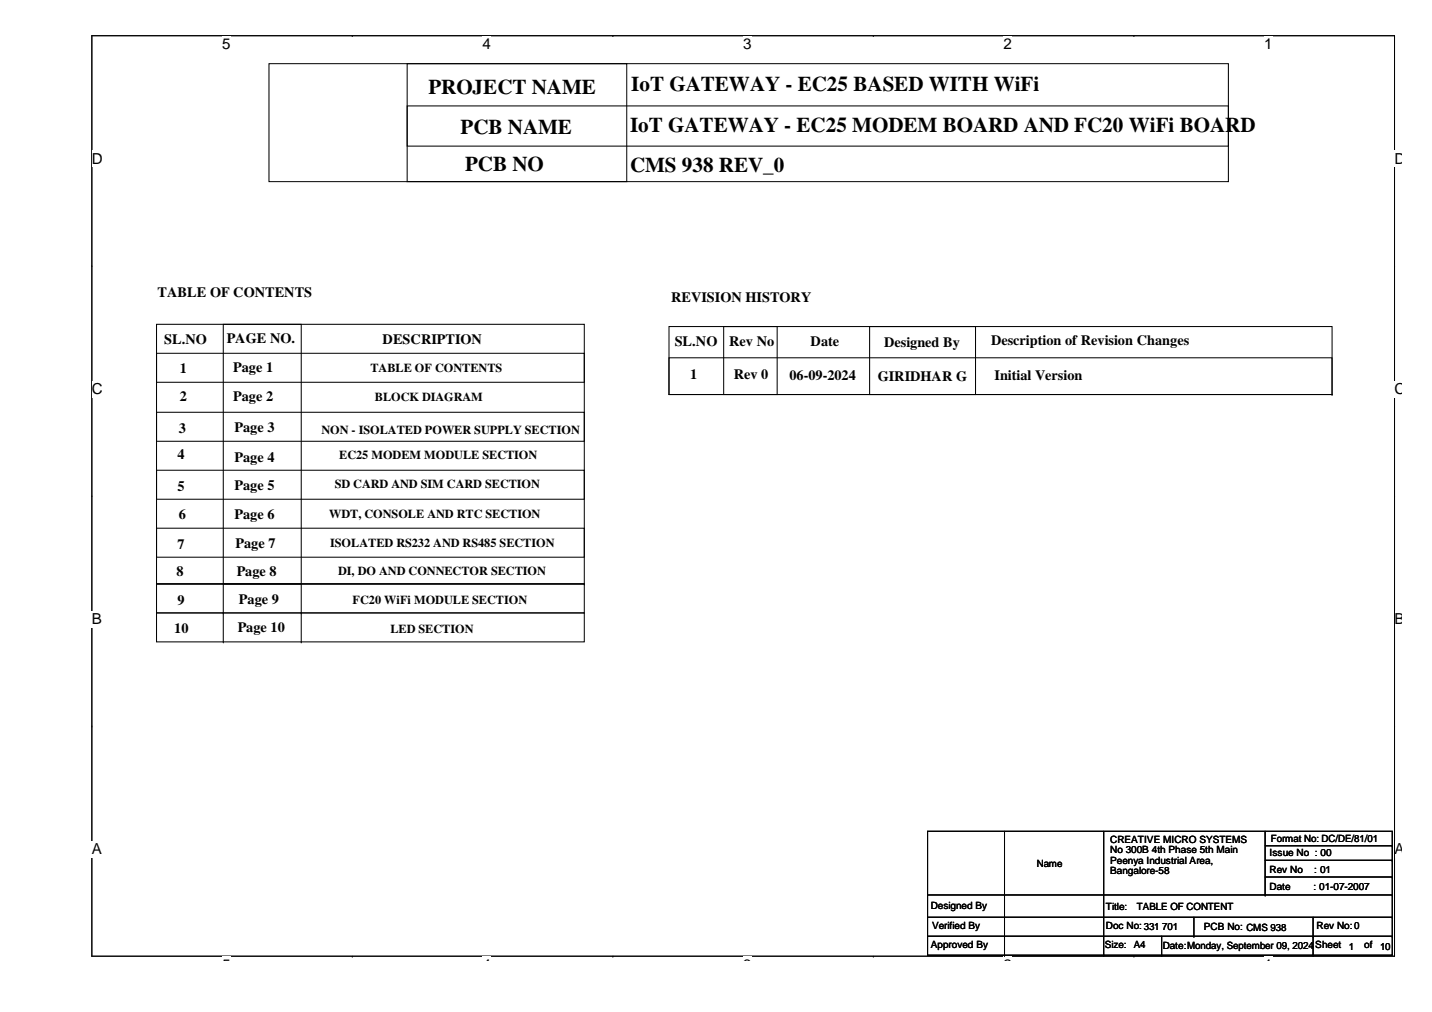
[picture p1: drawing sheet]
<svg xmlns="http://www.w3.org/2000/svg" width="297mm" height="210mm" viewBox="0 0 297 210" stroke-linecap="round" stroke-linejoin="round" font-family="sans-serif">
<defs><g id="words">
<g font-size="4.4">
<text x="88.9" y="19.5">PROJECT NAME</text>
<text x="130.9" y="18.8">IoT GATEWAY - EC25 BASED WITH WiFi</text>
<text x="95.5" y="27.8">PCB NAME</text>
<text x="130.7" y="27.3">IoT GATEWAY - EC25 MODEM BOARD AND FC20 WiFi BOARD</text>
<text x="96.5" y="35.4">PCB NO</text>
<text x="130.7" y="35.6">CMS 938 REV_0</text>
</g>
<g font-size="3.1">
<text x="46.1" y="10.2">5</text>
<text x="100.1" y="10.2">4</text>
<text x="154.1" y="10.2">3</text>
<text x="208.2" y="10.2">2</text>
<text x="262.2" y="10.2">1</text>
<text x="19" y="34">D</text>
<text x="289.3" y="34">D</text>
<text x="19" y="81.7">C</text>
<text x="289.3" y="81.7">C</text>
<text x="19" y="129.5">B</text>
<text x="289.3" y="129.5">B</text>
<text x="19" y="177.2">A</text>
<text x="289.3" y="177.2">A</text>
<text x="46.1" y="201.1">5</text>
<text x="100.1" y="201.1">4</text>
<text x="154.1" y="201.1">3</text>
<text x="208.2" y="201.1">2</text>
<text x="262.2" y="201.1">1</text>
</g>
<g font-size="3">
<text x="32.7" y="61.7">TABLE OF CONTENTS</text>
<text x="139.2" y="62.6">REVISION HISTORY</text>
<text x="34.1" y="71.4">SL.NO</text>
<text x="47" y="71.1">PAGE NO.</text>
<text x="79.4" y="71.4">DESCRIPTION</text>
<text x="140" y="71.8">SL.NO</text>
<text x="151.3" y="71.8">Rev No</text>
<text x="168.1" y="71.8">Date</text>
<text x="205.6" y="71.6">Description of Revision Changes</text>
<text x="37.3" y="77.4">1</text>
<text x="48.4" y="77.1">Page 1</text>
<text x="183.4" y="72.1">Designed By</text>
<text x="37.3" y="83.1">2</text>
<text x="48.4" y="83.1">Page 2</text>
<text x="143.2" y="78.5">1</text>
<text x="152.2" y="78.5">Rev 0</text>
<text x="163.7" y="78.8">06-09-2024</text>
<text x="182.1" y="79">GIRIDHAR G</text>
<text x="206.3" y="78.8">Initial Version</text>
<text x="37.1" y="89.9">3</text>
<text x="48.6" y="89.6">Page 3</text>
<text x="36.8" y="95.2">4</text>
<text x="48.6" y="95.9">Page 4</text>
<text x="36.8" y="101.9">5</text>
<text x="48.6" y="101.6">Page 5</text>
<text x="37.1" y="107.7">6</text>
<text x="48.6" y="107.7">Page 6</text>
<text x="36.8" y="113.9">7</text>
<text x="48.9" y="113.7">Page 7</text>
<text x="36.6" y="119.5">8</text>
<text x="49.1" y="119.5">Page 8</text>
<text x="36.8" y="125.5">9</text>
<text x="49.6" y="125.2">Page 9</text>
<text x="36.2" y="131.2">10</text>
<text x="49.3" y="131">Page 10</text>
</g>
<g font-size="2.5">
<text x="76.8" y="77.2">TABLE OF CONTENTS</text>
<text x="77.8" y="83.2">BLOCK DIAGRAM</text>
<text x="66.7" y="90">NON - ISOLATED POWER SUPPLY SECTION</text>
<text x="70.4" y="95.2">EC25 MODEM MODULE SECTION</text>
<text x="69.4" y="101.3">SD CARD AND SIM CARD SECTION</text>
<text x="68.3" y="107.5">WDT, CONSOLE AND RTC SECTION</text>
<text x="68.5" y="113.5">ISOLATED RS232 AND RS485 SECTION</text>
<text x="70.1" y="119.3">DI, DO AND CONNECTOR SECTION</text>
<text x="73.2" y="125.3">FC20 WiFi MODULE SECTION</text>
<text x="81" y="131.3">LED SECTION</text>
</g>
<g font-size="2.1">
<text x="215.1" y="179.9">Name</text>
<text x="230.3" y="174.8">CREATIVE MICRO SYSTEMS</text>
<text x="230.3" y="177">No 300B 4th Phase 5th Main</text>
<text x="230.3" y="179.1">Peenya Industrial Area,</text>
<text x="263.4" y="177.6">Issue No : 00</text>
<text x="263.6" y="174.6">Format No: DC/DE/81/01</text>
<text x="230.3" y="181.3">Bangalore-58</text>
<text x="263.4" y="184.5">Date</text>
<text x="263.4" y="181.1">Rev No</text>
<text x="272.5" y="184.5">: 01-07-2007</text>
<text x="272.6" y="181.1">: 01</text>
<text x="193.1" y="188.5">Designed By</text>
<text x="229.4" y="188.7">Title:</text>
<text x="235.8" y="188.7">TABLE OF CONTENT</text>
<text x="193.1" y="196.6">Approved By</text>
<text x="193.3" y="192.6">Verified By</text>
<text x="229.2" y="196.6">Size:</text>
<text x="229.4" y="192.6">Doc No: 331 701</text>
<text x="235.2" y="196.6">A4</text>
<text x="241.2" y="196.8">Date:Monday, September 09, 2024</text>
<text x="249.7" y="192.8">PCB No: CMS 938</text>
<text x="272.8" y="196.6">Sheet</text>
<text x="273.1" y="192.6">Rev No: 0</text>
<text x="279.8" y="197">1</text>
<text x="283" y="196.6">of</text>
<text x="286.3" y="197">10</text>
</g>
</g></defs>
<path d="M19.1 7.4h270.2v190.9h-270.2z" fill="none" stroke="#000" stroke-width=".21"/>
<g fill="#fff">
<path d="M46.1 7.4h1.7v3.5h-1.7z"/>
<path d="M46.1 198.3h1.7v1.1h-1.7z"/>
</g>
<path d="M73.1 7.4h.1M73.1 198.3h.1" fill="none" stroke="#000" stroke-width=".21"/>
<g fill="#fff">
<path d="M100.1 7.4h1.7v3.5h-1.7z"/>
<path d="M100.1 198.3h1.7v1.1h-1.7z"/>
</g>
<path d="M127.1 7.4h.1M127.1 198.3h.1" fill="none" stroke="#000" stroke-width=".21"/>
<g fill="#fff">
<path d="M154.1 7.4h1.8v3.5h-1.8z"/>
<path d="M154.1 198.3h1.8v1.1h-1.8z"/>
</g>
<path d="M181.1 7.4h.1M181.1 198.3h.1" fill="none" stroke="#000" stroke-width=".21"/>
<g fill="#fff">
<path d="M208.2 7.4h1.7v3.5h-1.7z"/>
<path d="M208.2 198.3h1.7v1.1h-1.7z"/>
</g>
<path d="M235.2 7.4h.1M235.2 198.3h.1" fill="none" stroke="#000" stroke-width=".21"/>
<g fill="#fff">
<path d="M262.2 7.4h1.7v3.5h-1.7z"/>
<path d="M262.2 198.3h1.7v1.1h-1.7z"/>
<path d="M19.1 31.2h2.2v3.5h-2.2z"/>
<path d="M289.3 31.2h1.5v3.5h-1.5z"/>
<path d="M19.1 79h2.2v3.4h-2.2z"/>
<path d="M289.3 79h1.5v3.4h-1.5z"/>
</g>
<path d="M19.1 55.1h.1M289.3 55.1h.1" fill="none" stroke="#000" stroke-width=".21"/>
<g fill="#fff">
<path d="M19.1 126.7h2v3.5h-2z"/>
<path d="M289.3 126.7h1.5v3.5h-1.5z"/>
</g>
<path d="M19.1 102.9h.1M289.3 102.9h.1" fill="none" stroke="#000" stroke-width=".21"/>
<g fill="#fff">
<path d="M19.1 174.4h2v3.5h-2z"/>
<path d="M289.3 174.4h1.5v3.5h-1.5z"/>
</g>
<g fill="none" stroke="#000" stroke-width=".21">
<path d="M55.8 13.2h199v24.5h-199zM84.5 13.2h45.5v24.5h-45.5zM84.5 22h170.3v8.3h-170.3zM32.5 67.3h88.7v53.8h-88.7zM32.5 73.3h88.7v6h-88.7zM46.3 67.3h16.2v53.8h-16.2zM138.8 67.7h137.5v14.1h-137.5zM138.8 74.2h137.5v7.6h-137.5zM150.1 67.7h11.1v14.1h-11.1zM180.4 67.7h22v14.1h-22zM32.5 97.5h88.7v6h-88.7zM32.5 85.5h88.7v6h-88.7z"/>
<path d="M138.8 81.8h137.5M276.3 81.8h.1M32.5 109.6h88.7v6h-88.7zM32.5 121.1h88.7v6h-88.7zM32.5 127.1h88.7v6h-88.7zM32.5 121.1h88.7M46.3 127.1h.1M46.3 133.1h.1M46.3 121.1v12M62.5 127.1h.1M62.5 133.1h.1M62.5 121.1v12"/>
<path d="M121.2 121.1h.1M19.1 150.6h.1M289.3 150.6h.1M192.4 172.4h96.4v25.7h-96.4zM208.4 172.4v25.7M228.9 172.4v25.7M262.4 178.4h26.4M262.4 175.4h26.4M262.4 172.4v13.2M288.8 178.4h.1M288.8 175.4h.1M192.4 194.2h96.4"/>
<path d="M192.4 190.2h96.4M192.4 185.6h96.4M208.4 198.1h.1M228.9 198.1h.1M241 198.1h.1M241 194.2v3.9M247.7 194.2h.1M247.7 190.2v4M262.4 185.6h.1M262.4 181.9h26.4M272.4 198.1h.1M272.4 194.2h.1"/>
<path d="M272.4 190.2v7.9M288.8 181.9h.1M288.8 194.2h.1M288.8 190.2h.1M288.8 185.6h.1"/>
</g>
<use href="#words"/>
</svg>
